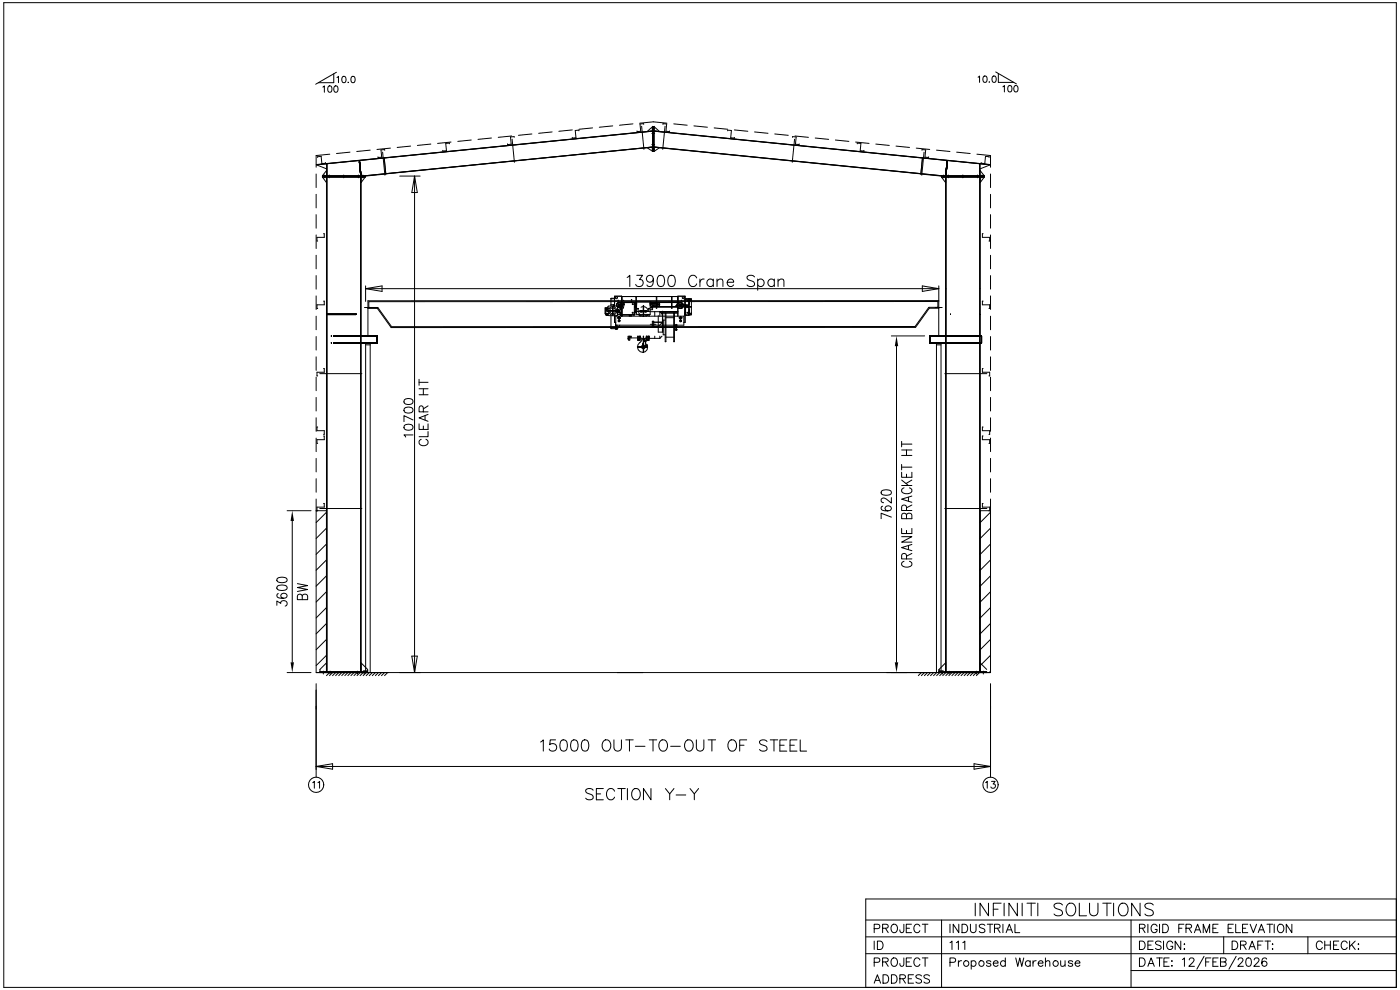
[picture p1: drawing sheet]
<svg xmlns="http://www.w3.org/2000/svg" width="420mm" height="297mm" viewBox="0 0 420 297" stroke-linecap="round" stroke-linejoin="round" font-family="sans-serif">
<!-- layer: 22 -->
<path d="M1.1 .8h417.7v295.4h-417.7z" fill="none" stroke="#000" stroke-width=".3"/>
<!-- layer: 0 -->
<g fill="none" stroke="#000" stroke-width=".3">
<path d="M110.3 90.2h171.3v2.2h-2.9l-4.1 5.8h-157.3l-4.1-5.7h-2.9zM117.4 97.9l-4.1-5.7h-2.7v-1.7h170.7v1.7h-2.7l-4.2 5.7-156.9 .1M181.6 92.4v1.7h-.1v-1.7h1.1v.2M181.8 92.4h.5M181.8 92.4h.1M181.8 94.4h.5M181.8 94.1l.5 .1M181.8 94.2v.1M181.8 92.9l.2-.3 .2 .3M181.9 92.9l.1-.3 .2 .3M181.9 92.9h-.1M182 92.9v-.2l.1 .2"/>
<path d="M182 92.8l.1 .5 .4 .2-.5-.1zM182 94.3v.1M182 94.1v.1M182 94h.1M182 94.1h.1M182 94.2h.1M182 94.3h.1M182 94.4h.1M182 94.5h.1M182 94.6h.1M182 93.9v.8M182.2 92.9h.1"/>
<path d="M182.2 94.2v.1M182.3 94.3h-.5v.3h.5v-.5l.2 .6h2.5l.2-.4M182.3 92.4h.1M182.4 93.2h3.6M182.5 93.2h.1M182.6 93.2h.1M182.6 93.8v.3h-1M182.6 92.6h.1M182.6 93.9h.1M182.7 93.2h.1M182.8 93.2h.1M182.9 93.2h.1"/>
<path d="M183 93.2h.1M183.1 93.2h.1M183.2 93.2h.1M183.2 94.7v3.8l1.4 .1M183.2 98.3l1.4 .1M183.3 93.2h.1M183.4 93.2h.1M183.5 93.2h.1M183.6 93.2h.1M183.7 93.3h.1M183.7 93.4h.1M183.7 93.5h.1"/>
<path d="M183.7 93.6h.1M183.7 93.7h.1M183.7 93.8h.1M183.7 93.9h.1M183.7 94h.1M183.7 94.1h.1M183.7 94.2h.1M183.7 94.3h.1M183.7 94.4h.1M183.7 94.5h.1M183.7 93.2h.1M183.7 92h.1"/>
<path d="M183.7 92.1h.1M183.7 92.2h.1M183.7 92.3h.1M183.7 92.4h.1M183.7 92.5h.1M183.7 92.6h.1M183.7 92.7h.1M183.7 92.8h.1M183.7 92.9h.1M183.7 93h.1M183.7 93.1h.1M183.8 91.9v2.6"/>
<path d="M183.8 93.2h.1M183.9 93.2h.1M184 91.7h.1M184 93.2h.1M184.1 93.2h.1M184.2 91.4v.4l-.2-.1M184.2 91.7h-.2M184.2 91.4h.1M184.2 91.4h-1M184.2 93.2h.1M184.3 93.2h.1M184.3 91.6l-.4 .1"/>
<path d="M184.3 89.6l-1.1 .1M184.3 91.8v-2.9h2.2v5.9M184.3 94.7v2h.4M184.3 89.5h-1.1v2.3M184.4 93.2h.1M184.5 93.2h.1M184.6 93.2h.1M184.6 96.7v2M184.6 98.6h.1M184.6 98.7h.2M184.6 98.7h.1M184.7 93.2h.1"/>
<path d="M184.7 94.8h20.4v2.7h-20.4zM184.8 93.2h.1M184.8 97.5l.1 1.2M184.8 98.7h.1M184.9 93.2h.1M184.9 91.7h.1M184.9 91.3h.1M184.9 91.4h.1M184.9 91.5h.1M184.9 91.6h.1M185 93.2h.1M185 91.2h.1"/>
<path d="M185 93.3l.2 .4M185.1 91.1h.1M185.1 98.7h-.2M185.1 97.5v1.2M185.1 98.7h.1M185.1 93.2h.1M185.1 91h.1M185.2 98.6h-.1M185.2 93.2h.1M185.2 91h.1M185.2 91.9v.1M185.2 98.6h.1"/>
<path d="M185.2 92v.7l-.2 .4M185.2 92l-.2-.2h-2.5l-.2 .6M185.2 94.4h.1M185.2 92.1h.1M185.2 90.9h.1M185.2 94.4v.1M185.2 92l.7 .1M185.2 94.4h.8M185.2 93.7v.6M185.2 93.7h.1M185.2 95.3h.9M185.3 92.2l1.1 .2 .1 1.5-1.3 .4"/>
<path d="M185.3 92.2h-.1M185.3 95.4h.1M185.3 90.9h.1M185.3 93.2h.1M185.4 93.2h.1M185.4 95.4h.1M185.4 90.8h.1M185.4 91.6h.7M185.5 95.2h.4v.3l-.2 .1zM185.5 92.8h.1M185.5 92.9h.1M185.5 93h.1"/>
<path d="M185.5 93.1h.1M185.5 93.2h.1M185.5 93.3h.1M185.5 93.4h.1M185.5 93.5h.1M185.5 93.6h.1M185.5 91.6h.1M185.5 95.4h.1M185.5 90.8h.1M185.5 92.8v.9M185.6 91.6h.1M185.6 93.2h.1"/>
<path d="M185.6 95.4h.1M185.6 90.8h.1M185.6 91.4l.1 .5 .3-.1-.1-.4M185.6 91.4h.1M185.7 94.9v.9M185.7 93.2h.1M185.7 95.7h.1M185.7 95.6h.1M185.7 95.5h.1M185.7 95.4h.1M185.7 95.2h.1M185.7 95.1h.1"/>
<path d="M185.7 95h.1M185.7 94.9h.1M185.7 91.3h.1M185.7 91.6h.1M185.7 90.8h.1M185.8 91.3v.7M185.8 90.7l-.9 .6v.5M185.8 91.9h.1M185.8 91.8h.1M185.8 91.7h.1M185.8 91.6h.1M185.8 91.5h.1"/>
<path d="M185.8 91.4h.1M185.8 93.2h.1M185.8 91.3h.1M185.8 95.4h.1M185.8 90.7h.1M185.8 90.7a.9 .9 0 0 1 .8 .6 .9 .9 0 0 1-.2 1M185.8 91.3v.1M185.8 90.8h.1M185.9 93.6l.4 .4M185.9 91.6h.1M185.9 93.2h.1M185.9 95.4h.1"/>
<path d="M185.9 90.8h.1M185.9 91.4h.1M185.9 97.5l-.7 1.1M185.9 93.7h.1M185.9 93.6h.1M186 92.5l.3 .3M186 95.4h.1M186 90.8h.1M186 93.7h.1M186 94h.1M186 92.5h.1M186 93.6l-.1 .1"/>
<path d="M186 91.6h.1M186 92.7h.1M186 93.9h.1M186 92.6h.1M186 94.4l.2 .2M186 94.4h.4M186.1 91.6h.1M186.1 94.4h.1M186.1 92h.1M186.1 93.8h.1M186.1 92.6h.1M186.1 92.7h.1"/>
<path d="M186.1 95.4h.1M186.1 90.8h.1M186.1 93.9h.1M186.1 90.9h.1M186.1 93.8l-.1 .2M186.2 92.1h.1M186.2 94.4h.1M186.2 93.9h.1M186.2 92.5h.1M186.2 93.8h.1M186.2 92.7h.1M186.2 91.9v-.4l-.2-.3h-.4l-.3 .2v.4l.3 .3"/>
<path d="M186.2 91.9l.2 .2M186.2 91.9l-.3 .2M186.2 91.9v.3M186.2 94.2v.4M186.2 94.3h.1M186.2 94.5h.1M186.2 92h.1M186.2 91.9h.1M186.2 92.2h.1M186.2 94h.1M186.2 90.9h.1M186.2 93.7h.1"/>
<path d="M186.3 93.7l-.1 .1M186.3 92.4l-.3 .3M186.3 94.4h.1M186.3 92h.1M186.3 90.9h.1M186.3 91h.1M186.4 91h.1M186.4 92.1h-.5M186.4 94.4l-.2 .2M186.4 92.1v.3M186.4 94.1v.3M186.4 92.3h.1"/>
<path d="M186.4 92.2h.1M186.4 91.1h.1M186.5 90.9l.3 .7-.3 .7M186.5 90.5l.5 .5M186.5 91.3l.3 .2M186.5 91.6h.3M186.5 88.9h16.8M186.5 92.2h.1M186.5 92h.1M186.5 91.1h.1M186.5 91.6h.1M186.5 91.2h.1"/>
<path d="M186.6 94.5v.3M186.6 91.6h.1M186.6 91.9h.1M186.6 91.4h.1M186.6 91.3h.1M186.6 91.8h.1M186.6 91.7h.1M186.6 91.5h.1M186.7 91.6h.1M186.8 90.7h3.9M187 91l.1 .1M187 91h.1"/>
<path d="M187 92.3l-.5 .6M187 92.2v.1M187 91.1l.1 .1M187 91.1h.1M187.1 91.1v.1M187.1 91.1h-.1M187.1 91.1v.3M187.1 91.1h.1M187.1 91.2h.1M187.1 91.3v.2M187.1 91.2v.1M187.1 91.5l-.1 .7"/>
<path d="M187.1 91.5h.1M188.7 94.5v.3M188.9 94.5v.3M189 94.5v.3M189.3 94.5v.3M190.3 90.7v3.6M190.3 94.3v.2h-3.8M190.4 91.9v.3M190.4 91.8l.2 .2M190.4 94.2h-.3v.3M190.4 92.2h.1M190.4 92h.3"/>
<path d="M190.4 93.6h.5M190.4 91.1h.3M190.4 91.8h.1M190.5 93.5h.1M190.5 93.5h-.1M190.5 91.8l.1 .2M190.5 90.7l-.1 3.6h-3.9M190.5 92h.1M190.5 91.1h.1M190.5 90.7v.8l.1-.8M190.5 91.5h.1M190.6 92h.1"/>
<path d="M190.6 91.1h.1M190.6 93.5v.1M190.6 92l-.1 .2M190.6 92l-.2 .2M190.6 93.5h.3M190.6 93.5h.1M190.6 91.4h.1M190.6 90.8h.1M190.7 91.4l-.1 2.1M190.7 90.8h.1M190.7 90.7v.1M190.7 92h.1"/>
<path d="M190.7 91.1h.1M190.9 90.6h4.1v3.7h-4.1l-.2-5.2 .2 3.3M190.9 91.6h.1M190.9 92h.1M190.9 91.1h.1M191.2 93.4h3.5M191.3 93.4h.1M191.4 93.4h.1M191.4 92.5l-.1 .1M191.4 92.5h.1M191.4 92.6v.1M191.4 92.5l-.1 .2"/>
<path d="M191.4 92.6h.1M191.5 93.4h.1M191.5 94.3l.5 .5M191.5 93.4a1.41 1.41 0 0 0 2.2 1.2M191.6 93.4h.1M191.6 94.3l.6 .5M191.7 93.4h.1M191.8 93.4h.1M191.9 93.4h.1M192 93.4h.1M192.1 93.2h1.8v.4h-1.8zM192.1 93.4h.1"/>
<path d="M192.2 93.4h.1M192.2 93.3l.3 .2zM192.3 92.2a1.41 1.41 0 0 1 2.1 1.2M192.3 93.4h.1M192.4 93.4h.1M192.5 93.4h.1M192.6 93.4h.1M192.7 93.4h.1M192.8 93.4h.1M192.9 93.4h.1M192.9 94.8h.1M193 91.6v3.2"/>
<path d="M193 94.8h.1M193 94.7h.1M193 94.6h.1M193 94.5h.1M193 94.4h.1M193 94.3h.1M193 94.2h.1M193 94.1h.1M193 94h.1M193 93.9h.1M193 93.8h.1M193 93.7h.1"/>
<path d="M193 93.6h.1M193 93.5h.1M193 93.4h.1M193 93.3h.1M193 93.2h.1M193 93.1h.1M193 93h.1M193 92.9h.1M193 92.8h.1M193 92.7h.1M193 92.6h.1M193 92.5h.1"/>
<path d="M193 92.4h.1M193 92.3h.1M193 92.2h.1M193 92h.1M193 91.9h.1M193 91.8h.1M193 91.7h.1M193 94.3v.5M193.1 93.4h.1M193.2 93.4h.1M193.3 93.4h.1M193.4 93.4h.1"/>
<path d="M193.5 93.3l.2 .2zM193.5 93.4h.1M193.6 93.4h.1M193.7 93.4h.1M193.8 93.4h.1M193.9 93.4h.1M194 93.4h.1M194.1 93.4h.1M194.2 93.4h.1M194.3 94.3l-.6 .5M194.3 93.4h.1M194.4 93.4h.1"/>
<path d="M194.4 94.3l-.5 .5M194.5 93.4h.1M194.5 92.5l.1 .1zM194.5 92.6h.1M194.6 92.6h.1M194.6 93.4h.1M194.7 93.4h.1M194.7 94.3v.5M194.7 92.6h-.1M195 91.1h1.8M195 93.5h3M195 91.6h.1"/>
<path d="M195 92.3h.1M195 91.1h.1M195.1 90.7h1.7M195.1 91.5h1.7M195.1 97.3h1.6M195.1 91.1h.1M195.1 91.5h.1M195.1 91.6v-1l.1 1M195.2 92.2h.3M195.2 91.1h.1M195.2 92.2h.1M195.3 91.1h.1"/>
<path d="M195.3 92.2h.1M195.4 92v.4M195.4 92h.1M195.4 92.1h.1M195.4 92.2h.1M195.4 92.3h.1M195.4 91.1h.1M195.5 91.1h.1M195.5 92.2h.1M195.6 91.1h.1M195.7 96.4h.4v1.8h-.4zM195.7 91.1h.1"/>
<path d="M195.7 91.5v1.4h-.7M195.7 92h1.1M195.8 91.1h.1M195.8 92h.1M195.8 91.7h1M195.8 91.5l-.1 .3M195.8 91.7h.1M195.8 91.5v.2M195.9 96.4v1.8M195.9 91.1h.1M195.9 92h.1M196 91.1h.1"/>
<path d="M196 92h.1M196.1 96.6h2.7l-1.4 1.3M196.1 96.7h.1M196.1 91.1h.1M196.1 92h.1M196.2 91.1h.1M196.2 92h.1M196.3 91.1h.1M196.3 96.7h.2M196.3 92h.1M196.4 93.5v1.3M196.4 91.1h.1"/>
<path d="M196.4 92h.1M196.5 92h.1M196.5 91.1h.1M196.6 91.1h.1M196.6 92h.1M196.7 96.7h.2M196.7 92h.1M196.7 91.1h.1M196.8 91.1h.1M196.8 92h.1M196.8 89.1l.2 3.3zM197 96.7h.2"/>
<path d="M197 92h4.4M197 90.7h4.4M197 91.5h.1M197 91.1h.2M197 91.7h.8M197.1 90.7v.8M197.1 92h.1M197.1 91.1h.1M197.1 90.9h.7M197.1 91.3h.8M197.2 91.3h.1M197.2 92h.1"/>
<path d="M197.3 92h.1M197.3 96.7h.2M197.3 91.3h.1M197.4 91.3h.1M197.4 92h.1M197.5 92h.1M197.5 91.3h.1M197.6 92h.1M197.6 91.3h.1M197.6 96.7h.2M197.7 92h.1M197.7 91.3h.1"/>
<path d="M197.8 92h.1M197.8 91.3h.1M197.8 90.9v.8M197.8 91.7h.1M197.8 90.9h.1M197.9 92h.1M197.9 93.5v1.3M197.9 96.7h.2M197.9 93.5h5.4M198 93.5l.6 .7v.6M198 92h.1M198 93.5h.1"/>
<path d="M198 93.6h5.3M198.1 92h.1M198.1 93.5h.1M198.2 92h.1M198.2 93.5h.1M198.2 96.7h.2M198.3 92h.1M198.3 93.5h.1M198.4 93.9h4.9M198.4 92h.1M198.4 93.5h.1M198.5 92h.1"/>
<path d="M198.5 93.5h.1M198.5 96.7h.2M198.6 92h.1M198.6 93.5h.1M198.7 93.4v.2M198.7 93.7v.3M198.7 94.1v.2M198.7 94.4v.2M198.7 94.7v.2M198.7 95v.2M198.7 95.3v.2M198.7 95.6v.2"/>
<path d="M198.7 95.9v.3M198.7 96.3v.2M198.7 96.6v.2M198.7 96.9v.2M198.7 97.2v.2M198.7 97.5v.2M198.7 97.8v.2M198.7 98.1v.3M198.7 98.5v.2M198.7 98.8v.2M198.7 99.1v.2M198.7 99.4v.2"/>
<path d="M198.7 92h.1M198.7 93.5h.1M198.8 92h.1M198.8 93.5h.1M198.8 93.3v6.3h-1.4v-4.9M198.9 92h.1M198.9 93.5h.1M199 92h.1M199 93.5h.1M199.1 92h.1M199.1 93.5h.1M199.2 92h.1"/>
<path d="M199.2 93.5h.1M199.3 92h.1M199.3 93.5h.1M199.4 92h.1M199.4 93.5h.1M199.5 92h.1M199.5 93.5h.1M199.6 92h.1M199.6 93.5h.1M199.7 92h.1M199.7 93.5h.1M199.8 92h.1"/>
<path d="M199.8 93.5h.1M199.9 92h.1M199.9 93.5h.1M200.1 92h.1M200.1 93.5h.1M200.2 92h.1M200.2 93.5h.1M200.3 92h.1M200.3 93.5h.1M200.4 92h.1M200.4 93.5h.1M200.5 92h.1"/>
<path d="M200.5 93.5h.1M200.6 92h.1M200.6 93.5h.1M200.7 92h.1M200.7 93.5h.1M200.8 92h.1M200.8 93.5h.1M200.9 92h.1M200.9 93.5h.1M201 92h.1M201 93.5h.1M201.1 92h.1"/>
<path d="M201.1 93.5h.1M201.2 92h.1M201.2 93.5h.1M201.3 92h.1M201.3 93.5h.1M201.4 92h.1M201.4 93.5h.1M201.4 89.1l.2 3.3zM201.5 93.5h.1M201.6 92h1.4M201.6 90.7h1.7M201.6 92h.1"/>
<path d="M201.6 93.5h.1M201.7 92h.1M201.7 93.5h.1M201.8 92h.1M201.8 93.5h.1M201.9 92h.1M201.9 93.5h.1M202 92h.1M202 93.5h.1M202.1 92h.1M202.1 93.5h.1M202.2 92h.1"/>
<path d="M202.2 93.5h.1M202.3 92h.1M202.3 93.5h.1M202.4 92h.1M202.4 93.5h.1M202.5 93.5h.1M202.5 92h.1M202.6 92h.1M202.6 93.5h.1M202.7 93.5h.1M202.7 91.6h.6M202.7 92h.1"/>
<path d="M202.8 91.6h.1M202.8 92h.1M202.8 93.5h.1M202.9 91.6h.1M202.9 92h.1M202.9 93.5h.1M203 91.6h.1M203 93.5h.1M203.1 91.6h.1M203.1 91.6v.1M203.1 91.7l.4 .7M203.1 93.5h.1"/>
<path d="M203.1 91.5h.1M203.1 91.7h.1M203.1 91.8h.1M203.2 93.5h.1M203.2 91.3h.1M203.2 91.4h.1M203.2 91.8h.1M203.2 91.9h.1M203.2 92h.1M203.3 91.6h.1M203.3 93.5h.1M203.3 91.2h.1"/>
<path d="M203.3 92h.1M203.3 92.1h.1M203.3 91.1h.1M203.3 92.2h.1M203.3 90.8l-.4 .5v.7l.4 .5M203.3 94.8v-5.9h2.2v7.8h-.4M203.4 91.1h.1M203.4 92.2h.1M203.4 91h.1M203.4 92.3h.1M203.5 91h.1M203.5 92.3h.1"/>
<path d="M203.5 90.9h.1M203.5 92.4h.1M203.5 90.9l-.4 .7M203.5 92.4h1M203.6 90.9h.1M203.6 92.4h.1M203.6 90.8h.1M203.7 90.8h.1M203.7 92.5h.1M203.7 91.6h.7M203.7 95.3h.9M203.7 91.6h.1"/>
<path d="M203.7 95.4h.1M203.8 91.6h.1M203.8 92.5h.1M203.8 95.4h.1M203.8 90.8h.1M203.8 91.5h.4v.3h-.4zM203.9 91.6h.1M203.9 95.4h.1M203.9 90.8h.1M203.9 92.5h.1M203.9 91.4v.5l.4-.1-.1-.4M203.9 91.4h.1"/>
<path d="M203.9 95.2h.4v.3l-.2 .1zM203.9 91.3h.1M203.9 91.3h.2M204 91.6h.1M204 95.4h.1M204 90.7h.1M204 92.5h.1M204 91.3v.1M204 91.9h.1M204 91.8h.1M204 91.7h.1M204 91.5h.1"/>
<path d="M204 91.4h.1M204 91.3h.1M204 92.6h.1M204 91.3v.7M204.1 91.6h.1M204.1 95.4h.1M204.1 90.7h.1M204.1 91.3v.1M204.1 91.3h.1M204.1 95.7h.1M204.1 95.6h.1M204.1 95.5h.1"/>
<path d="M204.1 95.2h.1M204.1 95.1h.1M204.1 95h.1M204.1 94.9h.1M204.1 90.8h.1M204.1 92.5h.1M204.1 94.9v.9M204.1 91.4h.1M204.2 91.4h-.1M204.2 91.6h.1M204.2 95.4h.1M204.2 90.8h.1"/>
<path d="M204.2 92.5h.1M204.2 91.4h.1M204.3 91.6h.1M204.3 95.4h.1M204.3 92.5h.1M204.3 90.8l-.7 .1M204.3 90.8h.1M204.4 90.8l.4 .3M204.4 95.4h.1M204.4 90.8h.1M204.4 92.5h.1M204.5 95.4h.1"/>
<path d="M204.5 90.9h.1M204.5 92.4h.1M204.6 91h.1M204.6 92.3h.1M204.7 91h.1M204.7 92.3h.1M204.7 91.1h.1M204.7 92.2h.1M204.8 91.2h.1M204.8 91.1h.1M204.8 92.2h.1M204.8 91.2l.1 .4-.4 .8"/>
<path d="M204.8 91.3h.1M204.8 92.1h.1M204.8 92h.1M204.8 91.9h.1M204.9 91.5h.1M204.9 91.4h.1M204.9 91.9h.1M204.9 91.8h.1M204.9 91.6h.1M204.9 91.7h.1M205.4 92.2h.3M205.4 93.6h.3"/>
<path d="M205.4 91.8h1.2M205.5 91.6l.4 .1-.3 .3M205.5 89.8h1.2M205.5 94.1h.1M205.5 94.4h1M205.5 92.4h.1M205.5 91.4h.1M205.5 93.1h.1M205.5 91.8h.1M205.5 92.2h.1M205.5 93.6h.1M205.6 91.8h.1"/>
<path d="M205.6 92.2h.1M205.6 93.6h.1M205.6 93.9h.1M205.6 91.4l-.1 3M205.6 93.5h.1M205.6 91.7l.2 .2M205.6 91.9h.2M205.6 91.4h1M205.7 91.8h.1M205.8 91.8h.1M205.9 91.8h.1M206 91.8h.1"/>
<path d="M206 89.6v.2M206 94.5v.1M206.1 91.8h.1M206.2 91.8h.1M206.3 91.8h.1M206.4 91.8h.1M206.5 91.8h.1M206.5 93.9h.1M206.5 93.6h.1M206.5 94.3h.2M206.5 94.4h.2M206.6 91.8h.1"/>
<path d="M206.6 92.2l-1 .1M206.6 89.6l-.1 5h-1M206.6 89.6v.2M206.6 94.3v.1M206.7 89.6l.7 .1-.1 4.8h-.6zM206.7 92h.7M206.7 89.6h-1.2M206.7 90h.7M206.7 94.1h.7M206.8 92h.1M206.8 90h.1M206.8 94.1h.1"/>
<path d="M206.9 92h.1M206.9 90h.1M206.9 94.1h.1M206.9 90l.5 .2M206.9 94h.1M206.9 94.2h.1M206.9 89.8v.2M206.9 94v.3M206.9 89.9l.1 .1M206.9 90v.1M206.9 94.3h.3M206.9 89.8h.3"/>
<path d="M207 92h.1M207 90h.1M207 94.1h.1M207 94v.2M207 94h.1M207 94.2h.1M207.1 92h.1M207.1 90h.1M207.1 94.1h.1M207.2 92h.1M207.2 90h.1M207.2 94.1h.1"/>
<path d="M207.3 92h.1M207.3 90h.1M207.3 94.1h.1M207.4 92h.1M207.4 90h.1M207.4 94.1h.1M207.4 93.9l-.5 .1M100.1 100.8h.1M100.1 102.8v.1M188.4 100.8l.1 1.1M188.5 101.6l-.1 .1M188.5 101.7h.1"/>
<path d="M188.5 101.9v.1M188.7 100.8v.6M188.9 100.8v1.1l-.4 .1M189 100.8l-.1 .6M189 101l.3 .1M189.3 100.8v.6h2.1M191.2 104.1h3M191.2 104.1h.1M191.2 100.8v1.2l.3 .1M191.3 104.1h.1M191.4 100.8v1.2M191.4 104.1h.1"/>
<path d="M191.4 101.9h.1M191.4 102h.1M191.4 101v.1M191.5 101.9l-.1 .1M191.5 104.1h.1M191.5 101.9h.1M191.5 100.8v1.3M191.5 102.1h.3M191.5 102.1h.1M191.6 104.1h.1M191.7 104.1h.1M191.8 100.8v1.3"/>
<path d="M191.8 102.1h.1M191.8 101.9l.1 .1M191.8 101.9h.1M191.8 104.1h.1M191.9 104.1h.1M191.9 102h.1M191.9 101.9h.1M191.9 101.4h.3M191.9 100.8v1.2M191.9 101v.1M192 100.8v1.2l-.2 .1M192 104.1h.1"/>
<path d="M192.1 104.1h.1M192.1 100.8l.2 .8h1.3l.3-.8M192.1 100.8h.1M192.2 104.1h.1M192.3 104.1h.1M192.4 104.1h.1M192.5 104.1h.1M192.6 104.1h.1M192.6 101.6l-.5 1a1.62 1.62 0 0 0-.9 2.1 1.62 1.62 0 0 0 2.2 .9 1.62 1.62 0 0 0 .8-2.2l-.4 .2M192.7 104.1h.1M192.7 103.4l1.1 .3M192.7 103.4h.1"/>
<path d="M192.8 103.5l-.4 .6 .2 .4 .4 .1 .3-.1 .4-.8M192.8 104.1h.1M192.9 103l-.2 .4M192.9 104.1h.1M193 100.8v4.9M193 104.1h.1M193 104.6h.1M193 104.5h.1M193 104.4h.1M193 104.3h.1M193 104.2h.1M193 104h.1"/>
<path d="M193 103.9h.1M193 103.8h.1M193 103.7h.1M193 103.6h.1M193 103.5h.1M193 103.4h.1M193 103.3h.1M193 103.2h.1M193 103.1h.1M193 103h.1M193 102.9h.1M193 102.8h.1"/>
<path d="M193 102.7h.1M193 102.6h.1M193 102.5h.1M193 102.4h.1M193 102.3h.1M193 102.2h.1M193 102.1h.1M193 102h.1M193 101.9h.1M193 101.8h.1M193 101.7h.1M193 101.6h.1"/>
<path d="M193 101.5h.1M193 101.4h.1M193 101.3h.1M193 101.2h.1M193 101.1h.1M193 101h.1M193 100.9h.1M193 105.7h.1M193 105.6h.1M193 105.5h.1M193 105.4h.1M193 105.3h.1"/>
<path d="M193 105.2h.1M193 105.1h.1M193 105h.1M193 104.9h.1M193 104.8h.1M193 104.7h.1M193.1 104.1h.1M193.2 104.1h.1M193.3 102.3h.4M193.3 102l-.6 1.4M193.3 104.1h.1M193.3 101.6l.1 .4"/>
<path d="M193.4 104.1h.1M193.4 102.3h.1M193.5 102l.2 .2-.1 .6M193.5 102h-.1M193.5 102.2h.1M193.5 102.3h.1M193.5 102.1l.2 .2M193.5 102.1v.3M193.5 104.1h.1M193.6 102.8l.2 .9M193.6 102.3h.1M193.6 104.1h.1"/>
<path d="M193.7 104.1h.1M193.7 102.3l-.1 .5M193.7 101.4h.4M193.8 104.1h.1M193.9 104.1h.1M193.9 100.8h.1M193.9 100.8v1.2l.2 .1M194 104.1h.1M194 100.8l.1 1.2M194.1 104.1h.1M194.1 101.9h.1M194.1 102h.1"/>
<path d="M194.1 101l-.1 .1M194.1 101.9v.1M194.1 100.8v1.3M194.2 102.1h-.1M194.2 104.1h.1M194.5 102.1h-.3M194.5 100.8v1.3M194.5 102.1h.1M194.5 101.9l.1 .1M194.5 101.9h.1M194.6 102h.1M194.6 101.9h.1"/>
<path d="M194.6 101.4h.1M194.6 100.8v1.2M194.6 101v.1M194.7 100.8v.7h3.1l.8-.7M194.7 100.8v1.2l-.2 .1M196.4 100.8v.7M197.9 100.8v.6M267.4 100.8h9.9M268.9 103.8v94.9M270.4 132.4v1.6M270.4 139.3v1.6M270.4 136.6h3.1"/>
<path d="M270.4 135h3.1M270.4 133.2h3.1M271.9 135v1.6M86.1 153.2h7.2M87.7 156.3v42.4M94.8 153.2h3.1v48.5h-3.1zM97.9 153.6l-3.1 3.1M97.9 158.4l-3.1 3.1M264.4 147.3a2.87 2.87 0 0 1 2.8 0l.2 .5a1.81 1.81 0 0 1-2.5 .6l-.6-.6zM264.7 151.8a.65 .65 0 0 0-.3 1.1 2.09 2.09 0 0 0 3-.4 .9 .9 0 0 0-1.1-.8 .9 .9 0 0 0-.7 1.2l.7 .3M267.4 155.1l-3.1-1.2v1.7M267.4 149.2v1.7l-1.5-1.2-1-.3-.5 .2-.1 .7 .7 .5"/>
<path d="M270.4 158.5v1.5h3.1v-1.5M270.4 141.6v1.6h3.1v-1.6M270.4 145.6h3.1M270.4 144l2.1 1.6M270.4 140.1h3.1M271.2 146.3a.91 .91 0 0 0-.8 1.1 .91 .91 0 0 0 1.2 .7h.7a.91 .91 0 0 0 1.2-.7 .91 .91 0 0 0-.7-1.1M271.9 154.5a.75 .75 0 0 0-.7-.6 .75 .75 0 0 0-.8 .6v1.1h3.1v-1.1a.83 .83 0 0 0-.8-.6 .83 .83 0 0 0-.8 .6v1.1M271.9 153.1v-1a.75 .75 0 0 0-.7-.6 .75 .75 0 0 0-.8 .6v1h3.1M271.9 142.2v1M271.9 159.1v.9M272.5 149.1v1.2M273.5 148.8l-3.1 .9 3.1 1"/>
<path d="M273.5 151.5l-1.6 .8M273.5 144l-1.8 1M294 153.2h3.1v48.5h-3.1zM297.1 153.6l-3.1 3.1M297.1 158.4l-3.1 3.1M83.2 175.8a2.87 2.87 0 0 1 2.8 0l.1 .6a1.81 1.81 0 0 1-2.5 .6l-.6-.6zM83.2 173.5a2.87 2.87 0 0 1 2.8 0l.1 .6a1.81 1.81 0 0 1-2.5 .5l-.6-.5zM83.5 178a.65 .65 0 0 0-.3 1.1 2.09 2.09 0 0 0 2.9-.4 .9 .9 0 0 0-1.1-.8 .9 .9 0 0 0-.6 1.2l.7 .3M89.2 175.1l3.1 .5-3.1 .6 3.1 .6-3.1 .6M90.7 178.8a.75 .75 0 0 0-.8-.6 .75 .75 0 0 0-.7 .6v1.1h3.1v-1.1a.83 .83 0 0 0-.8-.6 .83 .83 0 0 0-.8 .6v1.1M97.9 163.2l-3.1 3.1M97.9 167.9l-3.1 3.1"/>
<path d="M97.9 172.7l-3.1 3.1M97.9 177.5l-3.1 3.1M270.4 161h3.1l-3.1 1.6h3.1M271.2 168.3a.91 .91 0 0 0-.8 1.2 .91 .91 0 0 0 1.2 .6h.7a.91 .91 0 0 0 1.2-.6 .91 .91 0 0 0-.7-1.2M271.9 167.6v-1a.75 .75 0 0 0-.7-.6 .75 .75 0 0 0-.8 .6v1h3.1M272.5 163.7v1.1M273.5 163.3l-3.1 .9 3.1 1M273.5 166l-1.6 .8M297.1 163.2l-3.1 3.1M297.1 167.9l-3.1 3.1M297.1 172.7l-3.1 3.1M297.1 177.5l-3.1 3.1"/>
<path d="M83 181.6v-1.3l1.2 .7a.91 .91 0 0 1 1.4-.8 .91 .91 0 0 1-.1 1.6M97.9 182.2l-3.1 3.1M97.9 187l-3.1 3.1M97.9 191.8l-3.1 3.1M97.9 196.5l-3.1 3.1M297.1 182.2l-3.1 3.1M297.1 187l-3.1 3.1M297.1 191.8l-3.1 3.1M297.1 196.5l-3.1 3.1M86.1 201.7h7.2M97.9 201.3l-.4 .4M267.4 201.7h10.2"/>
<path d="M297.1 201.3l-.4 .4M259.7 269.6h159.1v26.6h-159.1zM259.7 275.9h159.1M282.4 275.9v20.3M339.2 275.9v20.3M259.7 286h159.1M259.7 281h159.1M339.2 291.1h79.6M367 281v5M392.3 281v5"/>
<circle cx="183.8" cy="93.2" r=".9"/>
<circle cx="183.8" cy="93.2" r="1.26"/>
<circle cx="184.9" cy="89.3" r=".31"/>
<circle cx="185.4" cy="90.1" r=".07"/>
<circle cx="185.5" cy="93.2" r=".42"/>
<circle cx="185.7" cy="96.2" r=".31"/>
<circle cx="185.7" cy="95.3" r=".35"/>
<circle cx="185.7" cy="96.2" r=".15"/>
<circle cx="185.8" cy="91.6" r=".36"/>
<circle cx="185.8" cy="91.6" r=".27"/>
<circle cx="185.8" cy="91.6" r=".26"/>
<circle cx="186.2" cy="94.4" r=".12"/>
<circle cx="186.2" cy="92.1" r=".12"/>
<circle cx="187" cy="90.1" r=".05"/>
<circle cx="189.4" cy="89.9" r=".07"/>
<circle cx="189.4" cy="90.5" r=".07"/>
<circle cx="189.8" cy="91.2" r=".15"/>
<circle cx="189.8" cy="93.8" r=".15"/>
<circle cx="191.3" cy="92.6" r=".09"/>
<circle cx="192.3" cy="93.4" r=".15"/>
<circle cx="193.6" cy="93.4" r=".15"/>
<circle cx="194.6" cy="92.6" r=".09"/>
<circle cx="195.4" cy="92.2" r=".16"/>
<circle cx="204" cy="91.6" r=".49"/>
<circle cx="204" cy="91.6" r=".27"/>
<circle cx="204" cy="91.6" r=".36"/>
<circle cx="204.1" cy="96.2" r=".31"/>
<circle cx="204.1" cy="95.3" r=".35"/>
<circle cx="204.1" cy="96.2" r=".15"/>
<circle cx="204.4" cy="90.1" r=".07"/>
<circle cx="204.9" cy="89.3" r=".31"/>
<circle cx="206.1" cy="90.2" r=".15"/>
<circle cx="206.1" cy="93.8" r=".15"/>
<circle cx="193.5" cy="102.3" r=".13"/>
<circle cx="193.5" cy="102.3" r=".08"/>
</g>
<!-- layer: 14 -->
<g fill="none" stroke="#000" stroke-width=".3">
<path d="M262.2 278.5h1.1a.66 .66 0 0 0 .6-.6 .66 .66 0 0 0-.6-.7h-1.1v2.5M264.7 278.4l1.5-.1 .2-.4-.1-.5-.5-.2h-1.1v2.5M265.6 278.4l.8 1.3M267.5 277.6a.93 .93 0 0 1 1.1-.4 .93 .93 0 0 1 .6 1v.6a.96 .96 0 0 1-1 1 .96 .96 0 0 1-1-1zM271.1 277.2l-.1 2.3-.4 .2-.5-.1-.2-.7M271.8 278.4h1M273.4 277.2h-1.6v2.5h1.6M275.9 277.8a.93 .93 0 0 0-1.1-.6 .93 .93 0 0 0-.7 1v.6a.93 .93 0 0 0 .7 .9 .93 .93 0 0 0 1.1-.6M276.6 277.2h1.7M277.5 277.2v2.5M284.9 277.2v2.5M287.6 277.2v2.5l-1.7-2.5v2.5"/>
<path d="M288.5 277.2h.9a1.35 1.35 0 0 1 .9 1.3 1.35 1.35 0 0 1-.9 1.2h-.9zM291.1 277.2v1.8a.85 .85 0 0 0 .8 .7 .85 .85 0 0 0 .8-.7v-1.8M292.5 270.9v3.8M295.4 277.6a.95 .95 0 0 0-.9-.4 .95 .95 0 0 0-.8 .6l.3 .4 1.2 .5 .2 .7a1.11 1.11 0 0 1-1.7 0M296.1 277.2h1.7M296.5 270.9v3.8l-2.5-3.8v3.8M297 277.2v2.5M297.9 272.7h1.5M298.3 278.4l1.4-.1 .3-.4-.2-.5-.4-.2h-1.1v2.5M299.1 278.4l.9 1.3M300.3 270.9h-2.4v3.8M300.8 277.2v2.5"/>
<path d="M301.2 270.9v3.8M301.8 279.7l.9-2.5 1 2.5M302.1 278.9h1.2M304.4 277.2v2.5h1.5M305.1 270.9v3.8l-2.5-3.8v3.8M306.6 270.9v3.8M308 270.9h2.5M309.3 270.9v3.8M311.3 270.9v3.8M318.7 271.4a1.66 1.66 0 0 0-2.6 0 .97 .97 0 0 0 .8 1.1l1 .4a.92 .92 0 0 1 .7 .7 .92 .92 0 0 1-.3 .9 1.74 1.74 0 0 1-2.2-.4M320.1 271.4a1.4 1.4 0 0 1 1.6-.5 1.4 1.4 0 0 1 .9 1.4 1.66 1.66 0 0 1-.3 1.8 1.66 1.66 0 0 1-1.8 .4 2.35 2.35 0 0 1-.4-3.1zM323.7 270.9v3.8h2.2"/>
<path d="M326.8 270.9v2.7a1.28 1.28 0 0 0 1.3 1.1 1.28 1.28 0 0 0 1.2-1.1v-2.7M330.8 270.9h2.5M332 270.9v3.8M334 270.9v3.8M336.2 271.1a1.74 1.74 0 0 1 2 .6 1.74 1.74 0 0 1 0 2.1 1.39 1.39 0 0 1-1.6 .9 1.39 1.39 0 0 1-1.2-1.5 2.3 2.3 0 0 1 .8-2.1zM341.8 278.4l1.4-.1 .2-.4-.1-.5-.5-.2h-1v2.5M341.9 270.9v3.8l-2.5-3.8v3.8M342.6 278.4l.8 1.3M344.3 277.2v2.5M345.9 271.4a1.66 1.66 0 0 0-2.5 0 .97 .97 0 0 0 .7 1.1l1.1 .4a.92 .92 0 0 1 .7 .7 .92 .92 0 0 1-.3 .9 1.74 1.74 0 0 1-2.2-.4M347.1 277.8a.93 .93 0 0 0-1.1-.6 .93 .93 0 0 0-.7 1v.6a.91 .91 0 0 0 .9 1 .91 .91 0 0 0 .9-1h-.6M347.8 277.2v2.5"/>
<path d="M348.7 277.2h.9a1.35 1.35 0 0 1 .9 1.3 1.35 1.35 0 0 1-.9 1.2h-.9zM353.5 278.4h1M355.1 277.2h-1.6v2.5M355.7 278.4l1.5-.1 .2-.4-.1-.5-.5-.2h-1.1v2.5M356.6 278.4l.8 1.3M358.2 279.7l1-2.5 1 2.5M358.6 278.9h1.2M360.9 279.7v-2.5l.9 2.5 1-2.5v2.5M363.8 278.4h.9M365.3 277.2h-1.5v2.5h1.5M368.3 278.4h1M369.9 277.2h-1.6v2.5h1.6"/>
<path d="M370.6 277.2v2.5h1.5M372.7 278.4h.9M374.2 277.2h-1.5v2.5h1.5M375 277.2l.9 2.5 1-2.5M377.4 279.7l.9-2.5 1 2.5M377.7 278.9h1.2M380 277.2h1.7M380.9 277.2v2.5M382.2 277.2v2.5M383.4 277.6a.93 .93 0 0 1 1-.4 .93 .93 0 0 1 .7 1v.6a.96 .96 0 0 1-1 1 .96 .96 0 0 1-1-1zM387.5 277.2v2.5l-1.7-2.5v2.5M262.2 288.6h1.1a.66 .66 0 0 0 .6-.6 .66 .66 0 0 0-.6-.7h-1.1v2.5"/>
<path d="M262.2 294.9l1-2.5 .9 2.5M262.2 282.3v2.5M262.6 294h1.2M263.2 282.3h.8a1.35 1.35 0 0 1 .9 1.2 1.35 1.35 0 0 1-.9 1.3h-.8zM264.7 288.5l1.5-.1 .2-.4-.1-.4-.5-.3h-1.1v2.5M264.8 292.4h.9a1.35 1.35 0 0 1 .9 1.2 1.35 1.35 0 0 1-.9 1.3h-.9zM265.6 288.5l.8 1.3M267.4 292.4h.8a1.35 1.35 0 0 1 .9 1.2 1.35 1.35 0 0 1-.9 1.3h-.8zM267.5 287.7a.93 .93 0 0 1 1.1-.4 .93 .93 0 0 1 .6 1v.6a.96 .96 0 0 1-1 1 .96 .96 0 0 1-1-1zM269.9 293.6l1.4-.2 .3-.3-.1-.5-.5-.2h-1.1v2.5M270.7 293.6l.9 1.3M271.1 287.3l-.1 2.3-.4 .2-.5-.1-.2-.7"/>
<path d="M271.8 288.5h1M272.4 293.6h1M273.4 287.3h-1.6v2.5h1.6M274 292.4h-1.6v2.5h1.6M275.9 287.9a.93 .93 0 0 0-1.1-.6 .93 .93 0 0 0-.7 1v.6a.93 .93 0 0 0 .7 .9 .93 .93 0 0 0 1.1-.6M276.4 292.7a.95 .95 0 0 0-.9-.4 .95 .95 0 0 0-.8 .7l.2 .3 1.2 .5 .3 .7a1.11 1.11 0 0 1-1.7 0M276.6 287.3h1.7M277.5 287.3v2.5M278.8 292.7a.95 .95 0 0 0-.9-.4 .95 .95 0 0 0-.8 .7l.3 .3 1.2 .5 .2 .7a1.11 1.11 0 0 1-1.7 0M284.9 282.7l.6-.4v2.5M284.9 288.6h1.1a.66 .66 0 0 0 .6-.6 .66 .66 0 0 0-.6-.7h-1.1v2.5M286.9 282.7l.6-.4v2.5"/>
<path d="M287.5 288.2v1.6M288.4 288.2a.81 .81 0 0 0-.9 .7M288.8 282.7l.6-.4v2.5M291.3 288.5a.81 .81 0 0 1 1.2-.1 .81 .81 0 0 1 0 1.2 .81 .81 0 0 1-1.2-.1M291.3 288.2v2.5M297.2 288.5a.76 .76 0 0 0-1.3 0l.3 .4 .9 .2 .1 .4a.76 .76 0 0 1-1.3 0M297.9 288.9h1.5a.78 .78 0 0 0-1.1-.7 .78 .78 0 0 0-.3 1.3 .76 .76 0 0 0 1.4 0M301.5 288.5a.81 .81 0 0 0-1.2-.1 .81 .81 0 0 0 0 1.2 .81 .81 0 0 0 1.2-.1M301.5 287.3v2.5M304.7 287.3l.6 2.5 .6-2.5 .6 2.5 .6-2.5M309 288.5a.81 .81 0 0 0-1.2-.1 .81 .81 0 0 0 0 1.2 .81 .81 0 0 0 1.2-.1M309 288.2v1.6"/>
<path d="M309.8 288.2v1.6M310.8 288.2a.81 .81 0 0 0-1 .7M311.4 288.9h1.4a.78 .78 0 0 0-1.1-.7 .78 .78 0 0 0-.2 1.3 .76 .76 0 0 0 1.3 0M313.6 288.6l.6-.4 .6 .1 .1 1.5M313.6 287.3v2.5M318.1 288.2l.1 1.5 .6 .1 .7-.4M319.5 288.2v1.6M321.7 288.5a.76 .76 0 0 0-1.3 0l.4 .4 .8 .2 .1 .4a.76 .76 0 0 1-1.3 0M322.5 288.9h1.4a.78 .78 0 0 0-1.1-.7 .78 .78 0 0 0-.2 1.3 .76 .76 0 0 0 1.3 0M341.8 282.3h.8a1.35 1.35 0 0 1 .9 1.2 1.35 1.35 0 0 1-.9 1.3h-.8zM341.8 287.3h.8a1.35 1.35 0 0 1 .9 1.3 1.35 1.35 0 0 1-.9 1.2h-.8zM344.3 289.8l1-2.5 .9 2.5"/>
<path d="M344.3 283.5h1M344.6 289h1.3M345.9 282.3h-1.6v2.5h1.6M346.9 287.3h1.7M347.8 287.3v2.5M348.3 282.6a.95 .95 0 0 0-1-.4 .95 .95 0 0 0-.7 .7l.2 .3 1.2 .5 .3 .7a1.11 1.11 0 0 1-1.7 0M349 282.3v2.5M349.1 288.5h1M350.7 287.3h-1.6v2.5h1.6M351.4 288.3h.2zM351.4 289.7h.2zM351.7 282.9a.93 .93 0 0 0-1-.6 .93 .93 0 0 0-.8 .9v.6a.91 .91 0 0 0 .9 1 .91 .91 0 0 0 .9-1h-.6"/>
<path d="M354.2 282.3v2.5l-1.7-2.5v2.5M354.6 287.8l.6-.5v2.5M355.1 284.7h.3zM355.2 283.1v.2zM356.7 287.9l.5-.6 .8 .3a.78 .78 0 0 1-.2 1l-1.2 1.2h1.7M361.1 286.8l-2.1 3.9M361.6 288.5h1M363.2 287.3h-1.6v2.5M363.8 288.5h.9M365.3 287.3h-1.5v2.5h1.5M366.1 288.5h1.1a.66 .66 0 0 1 .6 .7 .66 .66 0 0 1-.6 .6h-1.1v-2.5h1.1l.4 .3 .2 .4-.6 .5M369.5 282.3h.9a1.35 1.35 0 0 1 .9 1.2 1.35 1.35 0 0 1-.9 1.3h-.9z"/>
<path d="M370.8 286.8l-2.2 3.9M371.4 287.9l.4-.6 .9 .3a.78 .78 0 0 1-.3 1l-1.2 1.2h1.7M372.1 283.5l1.4-.2 .3-.3-.2-.5-.4-.2h-1.1v2.5M372.9 283.5l.9 1.3M374 287.4a.82 .82 0 0 1 1.2 .4 1.27 1.27 0 0 1-.8 2 1.61 1.61 0 0 1-.4-2.4zM374.6 284.8l1-2.5 .9 2.5M375 283.9h1.2M376.2 287.9l.5-.6 .8 .3a.78 .78 0 0 1-.2 1l-1.2 1.2h1.6M377.2 283.5h1M378.8 282.3h-1.6v2.5M379.4 282.3h1.7M379.9 287.7a.74 .74 0 0 0-1.1-.3 1.45 1.45 0 0 0 .5 2.4 .78 .78 0 0 0 .7-.8 .78 .78 0 0 0-.7-.7 .78 .78 0 0 0-.8 .7"/>
<path d="M380.3 282.3v2.5M381.6 284.7h.2zM381.7 283.1v.2zM396.6 282.9a.93 .93 0 0 0-1-.6 .93 .93 0 0 0-.8 .9v.6a.93 .93 0 0 0 .8 1 .93 .93 0 0 0 1-.6M397.3 283.5h1.7M397.3 282.3v2.5M399 282.3v2.5M400 283.5h.9M401.5 282.3h-1.5v2.5h1.5M404.1 282.9a.93 .93 0 0 0-1.1-.6 .93 .93 0 0 0-.7 .9v.6a.93 .93 0 0 0 .7 1 .93 .93 0 0 0 1.1-.6M404.8 282.3v2.5M405.4 283.3l1.1 1.5"/>
<path d="M406.5 282.3l-1.7 1.6M407.3 284.7h.3zM407.4 283.1v.2z"/>
<circle cx="289.8" cy="289" r=".83"/>
<circle cx="294.4" cy="289" r=".83"/>
<circle cx="316.6" cy="289" r=".83"/>
</g>
<!-- layer: 5 -->
<g fill="none" stroke="#000" stroke-width=".3">
<path d="M165.6 39.6l-4 .4M171.7 39l-4.1 .4M177.7 38.4l-4 .4M183.8 37.8l-4.1 .4M189.8 37.2l-4 .4M191.9 36.9l4.1-.4 4 .4M202.1 37.2l4 .4M208.1 37.8l4.1 .4M214.2 38.4l4 .4M220.3 39l4 .4M226.3 39.6l4.1 .4M94.8 52.2v4.1"/>
<path d="M94.8 58.3v4M98.9 46.2l-4.1 .5v3.5M105 45.6l-4.1 .4M111 45l-4 .4M117.1 44.4l-4 .4M123.2 43.8l-4.1 .4M129.2 43.2l-4 .4M135.3 42.6l-4.1 .4M141.3 42l-4 .4M147.4 41.4l-4 .4M153.5 40.8l-4.1 .4M159.5 40.2l-4 .4"/>
<path d="M232.4 40.2l4 .4M238.4 40.8l4.1 .4M244.5 41.4l4 .4M250.6 42l4 .4M256.6 42.6l4.1 .4M262.7 43.2l4 .4M268.7 43.8l4.1 .4M274.8 44.4l4.1 .4M280.9 45l4 .4M286.9 45.6l4.1 .4M293 46.2l4.1 .5v3.5M297.1 52.2v4.1"/>
<path d="M297.1 58.3v4M94.8 64.4v4M94.8 70.5v4M94.8 76.6v4M297.1 64.4v4M297.1 70.5v4M297.1 76.6v4M94.8 82.7v4M94.8 88.7v4.1M94.8 94.8v4.1M297.1 82.7v4M297.1 88.7v4.1"/>
<path d="M297.1 94.8v4.1M94.8 100.9v4.1M94.8 107v4.1M94.8 113.1v4.1M94.8 119.2v4.1M297.1 100.9v4.1M297.1 107v4.1M297.1 113.1v4.1M297.1 119.2v4.1M94.8 125.3v4.1M94.8 131.4v4.1M94.8 137.5v4"/>
<path d="M297.1 125.3v4.1M297.1 131.4v4.1M297.1 137.5v4M94.8 143.6v4M94.8 149.7v3.5M297.1 143.6v4M297.1 149.7v3.5"/>
</g>
<!-- layer: 3 -->
<g fill="none" stroke="#000" stroke-width=".3">
<path d="M96.8 26.1l.5-.3v1.9M98.6 25.9l.2-.1a.99 .99 0 0 1 .8 .9 .99 .99 0 0 1-.8 1 1.22 1.22 0 0 1-.2-1.8zM100.1 22.1v2.7h-4.6M100.4 25.9l.3-.1a.99 .99 0 0 1 .7 .9 .99 .99 0 0 1-.7 1 1.22 1.22 0 0 1-.3-1.8zM100.9 21.7l-6.2 3.6M101.1 23.3l.4-.4v1.9M102.8 23l.3-.1a.99 .99 0 0 1 .7 1 .99 .99 0 0 1-.7 .9 1.22 1.22 0 0 1-.3-1.8zM104.4 24.6l.1 .1M105.5 23l.3-.1a.99 .99 0 0 1 .7 1 .99 .99 0 0 1-.7 .9 1.22 1.22 0 0 1-.3-1.8zM293.3 23.2l.5-.4v1.9M295.1 22.9l.2-.1a.99 .99 0 0 1 .8 1 .99 .99 0 0 1-.8 .9 1.22 1.22 0 0 1-.2-1.8zM296.7 24.5l.1 .1"/>
<path d="M297.8 22.9l.3-.1a.99 .99 0 0 1 .7 1 .99 .99 0 0 1-.7 .9 1.22 1.22 0 0 1-.3-1.8zM298.6 21.6l6.3 3.6M299.4 22v2.7h4.7M300.8 26l.5-.3v1.9M302.5 25.8l.3-.1a.99 .99 0 0 1 .7 .9 .99 .99 0 0 1-.7 1 1.22 1.22 0 0 1-.3-1.8zM304.3 25.8l.3-.1a.99 .99 0 0 1 .8 .9 .99 .99 0 0 1-.8 1 1.22 1.22 0 0 1-.3-1.8z"/>
</g>
<!-- layer: 1 -->
<g fill="none" stroke="#000" stroke-width=".3">
<path d="M192.4 37.9l.7 6.9M195.6 38.6h.7M195.6 40h.7M195.7 39.3l-100.7 10.1M195.7 37.9h.1M195.7 38v7.4M195.7 39.3l-80.5 8.1M195.7 39.3h.1M195.7 38h.5M195.7 38l-1.6 1.4M196 38v7.4M196.2 38v7.4"/>
<path d="M196.2 38l1.6 1.4M196.2 37.9h.1M199.5 37.9l-.7 6.9M96.7 53.1h12.8M96.7 52.9h12.8M96.7 52.7v.4M96.7 53.1l1.2 1.7M96.7 52.7h12.9M96.7 53.1h.1M96.7 52.7h.1M97.4 52.5v.8M97.9 53.1v148.4"/>
<path d="M98 52.7l.1-3.6v3.6M98 51.1l-1.3 1.6M98.1 53.1v148.4M98.7 52.5v.8M103.1 52.5v.8M107.5 52.5v.8M107.8 48.6l.5 4.1zM108.2 53.1h.1M108.2 53.1v148.4M108.3 53.1v148.4M108.8 52.5v.8M109.5 52.7v.4"/>
<path d="M109.5 53.1l-1.2 1.7M109.5 53.1h.1M114.8 45.6l.6 7M115.2 47.4l.5 4.8-6.1 .5M115.2 47.4l-20.3 2 3.1 1.3M115.7 52.1h.1M153.6 41.7l.7 7M195.6 43.4h.7M195.6 44.7h.7M195.7 45.4h.1M195.7 45.4l-1.6-1.1 1.6-.2-86.1 8.6M195.7 45.4h.5"/>
<path d="M196.2 44.1l86.1 8.6zM196.2 45.4h.1M197.8 44.3l-1.6 1.1M238.3 41.7l-.7 7M276.2 52.1h.1M276.7 47.4l-.5 4.8M277.2 45.6l-.7 7M282.3 52.7h12.9M282.4 53.1h12.8M282.4 52.9h12.8M282.4 52.7v.4M282.4 53.1l1.2 1.7"/>
<path d="M282.4 53.1h.1M283.1 52.5v.8M283.6 53.1v148.4M283.7 53.1h.1M283.7 53.1v148.4M284 48.5l-.3 4.2zM284.4 52.5v.8M288.8 52.5v.8M293.2 52.5v.8M293.9 52.7v-3.6v3.6M293.9 53.1v148.4M293.9 51.1l1.3 1.6"/>
<path d="M294 53.1v148.4M294.5 52.5v.8M295.2 52.7h.1M295.2 53.1h.1M295.2 52.7v.4M295.2 53.1l-1.2 1.7M297 49.4l-100.8-10.1 100.8 10.1-3.1 1.3M98.1 94.3h8.7h-8.7M109.3 92.2h2.1M110.3 92.2v8.6M280.5 92.2h2.1M281.6 92.2v8.6"/>
<path d="M285.1 94.3h.1M95.9 112.1h12.6M99.4 100.8h.1M99.4 102.8v.1M100.1 100.8h8.8M100.1 102.9h8.8M100.1 102.8h8.8M109 100.8h4v2.1l-4-.1M109 100.8h4M109.7 103.4h1.3M278.9 100.8h4M280.9 103.4h1.3"/>
<path d="M282.9 100.8h-4v2.1l4-.1M283 100.8h11.4v2.1h-11.4M283 102.8l9.5 .1M283.4 112.1h12.6M292.5 100.8h.1M294.4 100.8h-11.4M95.9 152.5h12.6M283.4 152.5h12.6M97.9 198.8l-1.9 2v.9h14.3M108.3 198.8l2 2v.9M283.6 198.8l-2 2v.9M294 198.8l1.9 2"/>
<path d="M96 201.5h14.3M97 201.3v.9M99 201.3v.9M107.2 201.3v.9M109 201.2h1.3M109.2 201.3v.9M109.7 201.7v-98.8h1.3v98.8M280.9 201.7v-98.8h1.3v98.8M281.6 201.7h14.3M281.6 201.2h1.3M281.6 201.5h14.3M282.7 201.3v.9"/>
<path d="M284.7 201.3v.9M292.9 201.3v.9M294.9 201.3v.9"/>
</g>
<!-- layer: 11 -->
<g fill="none" stroke="#000" stroke-width=".3">
<path d="M188.1 83.2l.8-.6v3.3M191 82.6h1.7l-.9 1.3a1.08 1.08 0 0 1 1.1 1.2 1.08 1.08 0 0 1-1.4 .8l-.5-.1-.3-.5M196 83.7a1.05 1.05 0 0 1-1.5 .9 1.05 1.05 0 0 1-.4-1.7 1.05 1.05 0 0 1 1.7 .2 3 3 0 0 1-.3 2.7 .99 .99 0 0 1-1.5-.3M197.6 82.7a1.09 1.09 0 0 1 1.6 .5 2.79 2.79 0 0 1-.4 2.6 1.09 1.09 0 0 1-1.6-.5 2.79 2.79 0 0 1 .4-2.6zM200.8 82.7a1.09 1.09 0 0 1 1.6 .5 2.79 2.79 0 0 1-.3 2.6 1.09 1.09 0 0 1-1.6-.5 2.79 2.79 0 0 1 .3-2.6zM209 83.4a1.24 1.24 0 0 0-1.5-.8 1.24 1.24 0 0 0-.9 1.3 1.48 1.48 0 0 0 .3 1.6 1.48 1.48 0 0 0 1.6 .3l.5-.7M209.9 83.7v2.2M211.2 83.7a1.08 1.08 0 0 0-1.3 1M213.9 84.2a1.08 1.08 0 0 0-1.5-.2 1.08 1.08 0 0 0 0 1.6 1.08 1.08 0 0 0 1.5-.1M213.9 83.7v2.2M215.1 84.3l.8-.6 .8 .2 .1 2M215.1 83.7v2.2"/>
<path d="M218.1 84.7h1.9a1.04 1.04 0 0 0-1.4-.9 1.04 1.04 0 0 0-.3 1.7 1.02 1.02 0 0 0 1.7 0M226.3 83.1a1.27 1.27 0 0 0-1.2-.6 1.27 1.27 0 0 0-1 .9l.3 .5 1.3 .4a.82 .82 0 0 1 .6 .7 .82 .82 0 0 1-.3 .8 1.55 1.55 0 0 1-1.9-.3M227.3 84.2a1.08 1.08 0 0 1 1.5-.2 1.08 1.08 0 0 1 0 1.6 1.08 1.08 0 0 1-1.5-.1M227.3 83.7v3.4M232.2 84.2a1.08 1.08 0 0 0-1.5-.2 1.08 1.08 0 0 0 0 1.6 1.08 1.08 0 0 0 1.5-.1M232.2 83.7v2.2M233.4 84.3l.8-.6 .8 .2 .1 2M233.4 83.7v2.2M121.3 119.9a1.72 1.72 0 0 1 2.6 .4v.3a1.55 1.55 0 0 1-2.7 0zM125.7 118.4h2.7M125.7 116.6h2.7M125.7 114.7h2.7"/>
<path d="M125.7 113.8v1.8M127 116.6v1.8M121.3 127.6a1.72 1.72 0 0 1 2.6 .4v.3a1.55 1.55 0 0 1-2.7 0zM121.3 122.5a1.72 1.72 0 0 1 2.6 .4v.2a1.55 1.55 0 0 1-2.7 0zM123.9 130.4h-2.7l.5 .7M123.9 126l-2.7-1.3v1.8M125.7 127.1v1.7h2.7v-1.7M126.3 131.8a.99 .99 0 0 0-.6 1.1 .99 .99 0 0 0 1 .8h.7a.99 .99 0 0 0 1-.8 .99 .99 0 0 0-.7-1.1M127 123.5l-.2-1.5-.3-.3-.6 .2-.2 .5v1.1h2.7M127 127.8v1M127.5 124.7v1.3M128.4 129.4v1.6h-2.7"/>
<path d="M128.4 124.3l-2.7 1 2.7 1.1M128.4 121.7l-1.4 .9M162.1 222.6l.9-.7v3.4M166.6 221.9h-1.6l-.1 1.5a1.19 1.19 0 0 1 1.8-.1 1.19 1.19 0 0 1-.2 1.8 1.19 1.19 0 0 1-1.8-.5M168.4 222.1a1.09 1.09 0 0 1 1.6 .5 2.79 2.79 0 0 1-.3 2.5 1.09 1.09 0 0 1-1.6-.5 2.79 2.79 0 0 1 .3-2.5zM171.6 222.1a1.09 1.09 0 0 1 1.6 .5 2.79 2.79 0 0 1-.3 2.5 1.09 1.09 0 0 1-1.6-.5 2.79 2.79 0 0 1 .3-2.5zM174.8 222.1a1.09 1.09 0 0 1 1.6 .5 2.79 2.79 0 0 1-.3 2.5 1.09 1.09 0 0 1-1.6-.5 2.79 2.79 0 0 1 .3-2.5zM177.9 237a1.27 1.27 0 0 0-1.2-.5 1.27 1.27 0 0 0-1 .8l.3 .5 1.3 .5a.82 .82 0 0 1 .6 .6 .82 .82 0 0 1-.3 .8 1.55 1.55 0 0 1-1.9-.3M178.9 238.1h1.3M181 236.5h-2.1v3.4h2.1M181.3 222.1a1.55 1.55 0 0 1 1.7 .5 1.55 1.55 0 0 1 0 1.9 1.24 1.24 0 0 1-1.4 .8 1.24 1.24 0 0 1-1-1.3 2.05 2.05 0 0 1 .7-1.9zM184.1 221.9v2.4a1.14 1.14 0 0 0 1.2 1 1.14 1.14 0 0 0 1.1-1v-2.4"/>
<path d="M184.3 237.3a1.24 1.24 0 0 0-1.4-.8 1.24 1.24 0 0 0-1 1.3 1.48 1.48 0 0 0 .3 1.6 1.48 1.48 0 0 0 1.6 .3l.5-.6M185.3 236.5h2.2M186.4 236.5v3.4M187.7 221.9h2.2M188.2 236.5v3.4M188.8 221.9v3.4M190.1 236.7a1.55 1.55 0 0 1 1.8 .5 1.55 1.55 0 0 1 0 1.9 1.24 1.24 0 0 1-1.4 .8 1.24 1.24 0 0 1-1-1.3 2.05 2.05 0 0 1 .6-1.9zM190.6 223.8h2.9M194.7 221.9h2.3M195.2 236.5v3.4l-2.2-3.4v3.4M195.9 221.9v3.4M197.9 222.4a1.24 1.24 0 0 1 1.5-.4 1.24 1.24 0 0 1 .8 1.2 1.48 1.48 0 0 1-.3 1.6 1.48 1.48 0 0 1-1.6 .3 2.09 2.09 0 0 1-.4-2.7z"/>
<path d="M199.6 236.5l1.3 1.6 1.2-1.6M200.9 238.1v1.8M201.2 223.8h2.8M202.8 238.4h2.9M205.7 222.4a1.24 1.24 0 0 1 1.4-.4 1.24 1.24 0 0 1 .8 1.2 1.48 1.48 0 0 1-.3 1.6 1.48 1.48 0 0 1-1.6 .3 2.09 2.09 0 0 1-.3-2.7zM207 236.5l1.2 1.6 1.3-1.6M208.2 238.1v1.8M208.9 221.9v2.4a1.14 1.14 0 0 0 1.1 1 1.14 1.14 0 0 0 1.1-1v-2.4M212.4 221.9h2.2M213.5 221.9v3.4M218.7 222.4a1.24 1.24 0 0 1 1.4-.4 1.24 1.24 0 0 1 .8 1.2 1.48 1.48 0 0 1-.3 1.6 1.48 1.48 0 0 1-1.6 .3 2.09 2.09 0 0 1-.3-2.7zM221.9 223.5h1.2"/>
<path d="M224 221.9h-2.1v3.4M230.1 222.4a1.27 1.27 0 0 0-1.3-.5 1.27 1.27 0 0 0-1 .8l.3 .5 1.3 .5a.82 .82 0 0 1 .6 .6 .82 .82 0 0 1-.3 .8 1.55 1.55 0 0 1-1.9-.3M231 221.9h2.3M232.1 221.9v3.4M233.9 223.5h1.3M236 221.9h-2.1v3.4h2.1M237 223.5h1.2M239 221.9h-2v3.4h2M240 221.9v3.4h1.9"/>
</g>
<!-- layer: 2 -->
<g fill="none" stroke="#000" stroke-width=".3">
<path d="M124.3 52.8v148.9M124.3 52.8l.9 5h-1.7zM109.7 85.7v4.7M109.7 86.6h171.9M109.7 86.6l4.9-.8v1.6zM276.6 85.8l5 .8-5 .8zM281.6 85.7v4.7M283.6 86.6h.1M293.9 86.6h.1M123.5 196.8h1.7l-.9 4.9zM94.8 201.7h202.3M98.8 201.7l-.9 .9"/>
<path d="M99.8 201.7l-1 .9M100.7 201.7l-.9 .9M101.6 201.7l-.9 .9M102.5 201.7l-.9 .9M103.4 201.7l-.9 .9M104.3 201.7l-.9 .9M105.3 201.7l-1 .9M106.2 201.7l-.9 .9M107.1 201.7l-.9 .9M108 201.7l-.9 .9M108.9 201.7l-.9 .9M109.8 201.7l-.9 .9"/>
<path d="M110.8 201.7l-1 .9M111.7 201.7l-.9 .9M112.6 201.7l-.9 .9M113.5 201.7l-.9 .9M114.4 201.7l-.9 .9M115.3 201.7l-.9 .9M116.3 201.7l-1 .9M276.3 201.7l-.9 .9M277.3 201.7l-1 .9M278.2 201.7l-.9 .9M279.1 201.7l-.9 .9M280 201.7l-.9 .9"/>
<path d="M280.9 201.7l-.9 .9M281.8 201.7l-.9 .9M282.8 201.7l-1 .9M283.7 201.7l-.9 .9M284.6 201.7l-.9 .9M285.5 201.7l-.9 .9M286.4 201.7l-.9 .9M287.3 201.7l-.9 .9M288.3 201.7l-1 .9M289.2 201.7l-.9 .9M290.1 201.7l-.9 .9M291 201.7l-.9 .9"/>
<path d="M291.9 201.7l-.9 .9M292.8 201.7l-.9 .9M293.8 201.7l-1 .9M94.8 229.9h202.3M94.8 229.9l5-.8v1.6zM292.2 229.1l4.9 .8-4.9 .8z"/>
</g>
<!-- layer: 12 -->
<path d="M119.9 52.8h6.1M94.8 205.1v28M119.9 201.7h6.1M185.2 201.7h7.6M265.9 201.7h6.1M290.1 201.7h3.6M297.1 205.1v28" fill="none" stroke="#000" stroke-width=".3"/>
<!-- layer: 10 -->
<g fill="none" stroke="#000" stroke-width=".3">
<path d="M173.6 39.2v-.2l-1.1 .1 .2 2.2-1 .1-.1-.2M193.1 37.3l-.1-.2-1 .1 .2 2.2-1.1 .1v-.2M198.8 37.3l.1-.2 1.1 .1-.3 2.2 1.1 .1v-.2M218.3 39.2v-.2l1.1 .1-.2 2.2 1 .1 .1-.2M95.3 47.2l-.1-.2 1.1-.1 .2 2.2 1.1-.1v-.3M115.4 45.1v-.2l-1.1 .1 .2 2.1-1.1 .1v-.2M134.8 43.1v-.2l-1.1 .1 .2 2.2-1.1 .1v-.2M154.2 41.2v-.2l-1.1 .1 .2 2.2-1.1 .1v-.3M237.7 41.2v-.2l1.1 .1-.2 2.2 1.1 .1v-.3M257.1 43.1v-.2l1.1 .1-.2 2.2 1.1 .1v-.2M276.5 45.1l.1-.2 1 .1-.2 2.1 1.1 .1v-.2M296.7 47.2v-.2l-1.1-.1-.2 2.2-1.1-.1v-.3"/>
<path d="M97 70.1h.3v1.1h-2.2v1.1h.2M294.9 70.1h-.3v1.1h2.2v1.1h-.2M97 90.3h.3v1.1h-2.2v1.1h.2M294.9 90.3h-.3v1.1h2.2v1.1h-.2M97 110.6h.3v1.1h-2.2v1h.2M294.9 110.6h-.3v1.1h2.2v1h-.2M95.3 128.1h-.2v1.1h2.2v1.1h-.3M97 130.8h.3v1.1h-2.2v1.1h.2M294.9 130.8h-.3v1.1h2.2v1.1h-.2M294.9 128.1h-.3v1.1h2.2v1.1h-.2M97 151h.3v1.1h-2.2v1.1h.2M294.9 151h-.3v1.1h2.2v1.1h-.2"/>
</g>
<!-- layer: 13 -->
<g fill="none" stroke="#000" stroke-width=".3">
<path d="M93.8 234.7l.5-.3v2M95.4 234.7l.5-.3v2M295.6 234.7l.5-.3v2M297.4 234.4h1.1l-.6 .7a.69 .69 0 0 1 .5 1.1 .69 .69 0 0 1-1.2-.2"/>
<circle cx="94.8" cy="235.4" r="2.29"/>
<circle cx="297.1" cy="235.4" r="2.29"/>
</g>
<!-- layer: 0 -->
<path d="M268.9 100.8l.5 3h-1zM87.7 153.2l.5 3.1h-1.1zM87.1 198.7h1.1l-.5 3zM268.4 198.7h1l-.5 3z" fill="#000"/>
<!-- layer: 07 -->
<path d="M199.5 93.9h.2v8.6h-.2zM199.5 96h-.6v4.4h.6M199.7 95.3h2.4M202.1 93.9h.2v8.6h-.2zM202.3 98.7h.4M202.3 97.8h.4M202.7 97.3h.2v1.8h-.2zM202.7 97.6h.2M202.7 97.4h.2M202.7 98.8h.2M202.7 99h.2M199.7 101.1h2.4" fill="none" stroke="#000" stroke-width=".3"/>
<!-- layer: Default -->
<path d="M198.2 98.2h2.1M200.7 98.2h.3M201.4 98.2h2.1M202.6 97.5h.6M202.6 98.9h.6" fill="none" stroke="#000" stroke-width=".3"/>
</svg>
